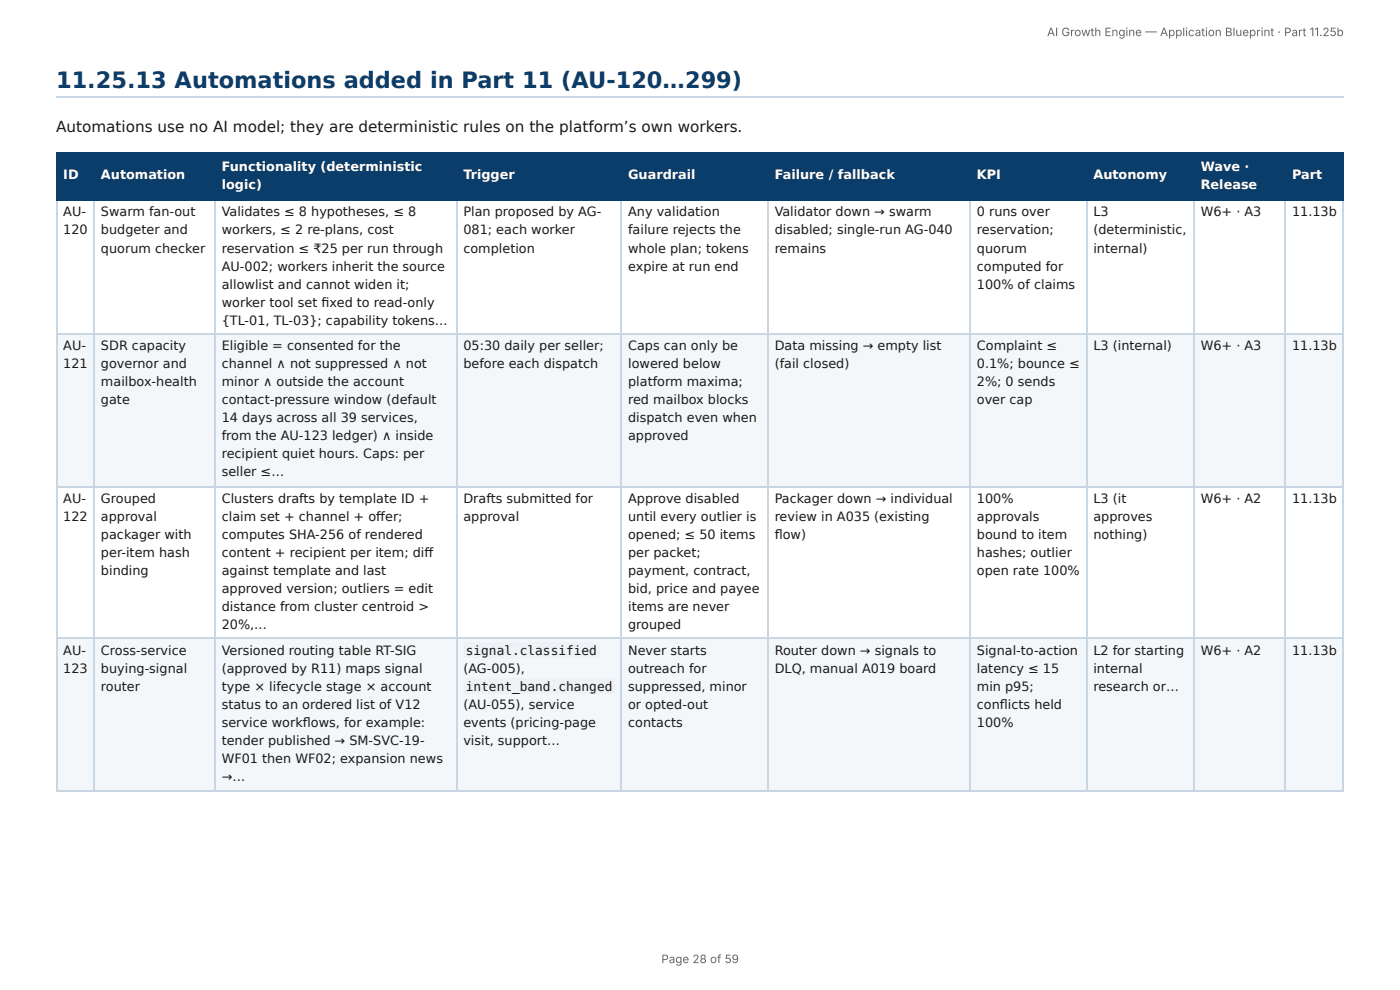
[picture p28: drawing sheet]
<svg xmlns="http://www.w3.org/2000/svg" width="297mm" height="210mm" viewBox="0 0 297 210" stroke-linecap="round" stroke-linejoin="round" font-family="sans-serif">
<defs><g id="words">
<text font-size="4.8" fill="#0b3d6b" x="11.9" y="18.6">11.25.13 Automations added in Part 11 (AU-120…299)</text>
<text font-size="3.2" fill="#1a1a1a" x="11.9" y="28.1">Automations use no AI model; they are deterministic rules on the platform’s own workers.</text>
<g font-size="2.7" fill="#fff">
<text x="13.4" y="38">ID</text>
<text x="21.5" y="38">Automation</text>
<text x="47.1" y="36.2">Functionality (deterministic</text>
<text x="47.1" y="40.1">logic)</text>
<text x="98.4" y="38">Trigger</text>
<text x="133.4" y="38">Guardrail</text>
<text x="164.5" y="38">Failure / fallback</text>
<text x="207.5" y="38">KPI</text>
<text x="232.2" y="38">Autonomy</text>
<text x="255" y="36.2">Wave ·</text>
<text x="255" y="40.1">Release</text>
<text x="274.4" y="38">Part</text>
</g>
<g font-size="2.7" fill="#1a1a1a">
<text x="13.4" y="46">AU-</text>
<text x="21.5" y="46">Swarm fan-out</text>
<text x="47.1" y="46">Validates ≤ 8 hypotheses, ≤ 8</text>
<text x="98.4" y="46">Plan proposed by AG-</text>
<text x="133.4" y="46">Any validation</text>
<text x="164.5" y="46">Validator down → swarm</text>
<text x="207.5" y="46">0 runs over</text>
<text x="232.2" y="46">L3</text>
<text x="255" y="46">W6+ · A3</text>
<text x="274.4" y="46">11.13b</text>
<text x="13.4" y="49.8">120</text>
<text x="21.5" y="49.8">budgeter and</text>
<text x="21.5" y="53.6">quorum checker</text>
<text x="47.1" y="49.8">workers, ≤ 2 re-plans, cost</text>
<text x="47.1" y="53.6">reservation ≤ ₹25 per run through</text>
<text x="98.4" y="49.8">081; each worker</text>
<text x="98.4" y="53.6">completion</text>
<text x="133.4" y="49.8">failure rejects the</text>
<text x="133.4" y="53.6">whole plan; tokens</text>
<text x="164.5" y="49.8">disabled; single-run AG-040</text>
<text x="164.5" y="53.6">remains</text>
<text x="207.5" y="49.8">reservation;</text>
<text x="207.5" y="53.6">quorum</text>
<text x="232.2" y="49.8">(deterministic,</text>
<text x="232.2" y="53.6">internal)</text>
<text x="47.1" y="57.5">AU-002; workers inherit the source</text>
<text x="133.4" y="57.5">expire at run end</text>
<text x="207.5" y="57.5">computed for</text>
<text x="47.1" y="61.3">allowlist and cannot widen it;</text>
<text x="47.1" y="65.1">worker tool set fi xed to read-only</text>
<text x="207.5" y="61.3">100% of claims</text>
<text x="47.1" y="69">{TL-01, TL-03}; capability tokens…</text>
<text x="13.4" y="74.3">AU-</text>
<text x="21.5" y="74.3">SDR capacity</text>
<text x="47.1" y="74.3">Eligible = consented for the</text>
<text x="98.4" y="74.3">05:30 daily per seller;</text>
<text x="133.4" y="74.3">Caps can only be</text>
<text x="164.5" y="74.3">Data missing → empty list</text>
<text x="207.5" y="74.3">Complaint ≤</text>
<text x="232.2" y="74.3">L3 (internal)</text>
<text x="255" y="74.3">W6+ · A3</text>
<text x="274.4" y="74.3">11.13b</text>
<text x="13.4" y="78.2">121</text>
<text x="21.5" y="78.2">governor and</text>
<text x="21.5" y="82">mailbox-health</text>
<text x="47.1" y="78.2">channel ∧ not suppressed ∧ not</text>
<text x="47.1" y="82">minor ∧ outside the account</text>
<text x="98.4" y="78.2">before each dispatch</text>
<text x="133.4" y="78.2">lowered below</text>
<text x="133.4" y="82">platform maxima;</text>
<text x="164.5" y="78.2">(fail closed)</text>
<text x="207.5" y="78.2">0.1%; bounce ≤</text>
<text x="207.5" y="82">2%; 0 sends</text>
<text x="21.5" y="85.8">gate</text>
<text x="47.1" y="85.8">contact-pressure window (default</text>
<text x="47.1" y="89.7">14 days across all 39 services,</text>
<text x="133.4" y="85.8">red mailbox blocks</text>
<text x="133.4" y="89.7">dispatch even when</text>
<text x="207.5" y="85.8">over cap</text>
<text x="47.1" y="93.5">from the AU-123 ledger) ∧ inside</text>
<text x="133.4" y="93.5">approved</text>
<text x="47.1" y="97.3">recipient quiet hours. Caps: per</text>
<text x="47.1" y="101.2">seller ≤…</text>
<text x="13.4" y="106.8">AU-</text>
<text x="21.5" y="106.8">Grouped</text>
<text x="47.1" y="106.8">Clusters drafts by template ID +</text>
<text x="98.4" y="106.8">Drafts submitted for</text>
<text x="133.4" y="106.8">Approve disabled</text>
<text x="164.5" y="106.8">Packager down → individual</text>
<text x="207.5" y="106.8">100%</text>
<text x="232.2" y="106.8">L3 (it</text>
<text x="255" y="106.8">W6+ · A2</text>
<text x="274.4" y="106.8">11.13b</text>
<text x="13.4" y="110.6">122</text>
<text x="21.5" y="110.6">approval</text>
<text x="47.1" y="110.6">claim set + channel + off er;</text>
<text x="98.4" y="110.6">approval</text>
<text x="133.4" y="110.6">until every outlier is</text>
<text x="164.5" y="110.6">review in A035 (existing</text>
<text x="207.5" y="110.6">approvals</text>
<text x="232.2" y="110.6">approves</text>
<text x="21.5" y="114.5">packager with</text>
<text x="21.5" y="118.3">per-item hash</text>
<text x="47.1" y="114.5">computes SHA-256 of rendered</text>
<text x="47.1" y="118.3">content + recipient per item; diff</text>
<text x="133.4" y="114.5">opened; ≤ 50 items</text>
<text x="133.4" y="118.3">per packet;</text>
<text x="164.5" y="114.5">fl ow)</text>
<text x="207.5" y="114.5">bound to item</text>
<text x="207.5" y="118.3">hashes; outlier</text>
<text x="232.2" y="114.5">nothing)</text>
<text x="21.5" y="122.1">binding</text>
<text x="47.1" y="122.1">against template and last</text>
<text x="47.1" y="126">approved version; outliers = edit</text>
<text x="133.4" y="122.1">payment, contract,</text>
<text x="133.4" y="126">bid, price and payee</text>
<text x="207.5" y="122.1">open rate 100%</text>
<text x="47.1" y="129.8">distance from cluster centroid &gt;</text>
<text x="133.4" y="129.8">items are never</text>
<text x="47.1" y="133.6">20%,…</text>
<text x="133.4" y="133.6">grouped</text>
<text x="13.4" y="139">AU-</text>
<text x="13.4" y="142.8">123</text>
<text x="21.5" y="139">Cross-service</text>
<text x="21.5" y="142.8">buying-signal</text>
<text x="47.1" y="139">Versioned routing table RT-SIG</text>
<text x="47.1" y="142.8">(approved by R11) maps signal</text>
<text x="98.4" y="142.8">(AG-005),</text>
<text x="98.9" y="139">signal.classified</text>
<text x="133.4" y="139">Never starts</text>
<text x="133.4" y="142.8">outreach for</text>
<text x="164.5" y="139">Router down → signals to</text>
<text x="164.5" y="142.8">DLQ, manual A019 board</text>
<text x="207.5" y="139">Signal-to-action</text>
<text x="207.5" y="142.8">latency ≤ 15</text>
<text x="232.2" y="139">L2 for starting</text>
<text x="232.2" y="142.8">internal</text>
<text x="255" y="139">W6+ · A2</text>
<text x="274.4" y="139">11.13b</text>
<text x="21.5" y="146.7">router</text>
<text x="47.1" y="146.7">type × lifecycle stage × account</text>
<text x="98.9" y="146.7">intent_band.changed</text>
<text x="133.4" y="146.7">suppressed, minor</text>
<text x="207.5" y="146.7">min p95;</text>
<text x="232.2" y="146.7">research or…</text>
<text x="47.1" y="150.5">status to an ordered list of V12</text>
<text x="47.1" y="154.3">service workfl ows, for example:</text>
<text x="98.4" y="150.5">(AU-055), service</text>
<text x="98.4" y="154.3">events (pricing-page</text>
<text x="133.4" y="150.5">or opted-out</text>
<text x="133.4" y="154.3">contacts</text>
<text x="207.5" y="150.5">confl icts held</text>
<text x="207.5" y="154.3">100%</text>
<text x="47.1" y="158.2">tender published → SM-SVC-19-</text>
<text x="47.1" y="162">WF01 then WF02; expansion news</text>
<text x="98.4" y="158.2">visit, support…</text>
<text x="47.1" y="165.8">→…</text>
</g>
<g font-size="2.5" fill="#666">
<text x="222.4" y="7.7">AI Growth Engine — Application Blueprint · Part 11.25b</text>
<text x="140.5" y="204.5">Page 28 of 59</text>
</g>
</g></defs>
<path d="M11.9 20.5h273.5" fill="none" stroke="#c9d6e3" stroke-width=".26"/>
<g fill="#0b3d6b">
<path d="M12.2 32.7h7.9v9.7h-7.9z"/>
<path d="M20.1 32.7h25.5v9.7h-25.5z"/>
<path d="M45.6 32.7h51.4v9.7h-51.4z"/>
<path d="M97 32.7h35v9.7h-35z"/>
<path d="M132 32.7h31.2v9.7h-31.2z"/>
<path d="M163.2 32.7h42.9v9.7h-42.9z"/>
<path d="M206.1 32.7h24.8v9.7h-24.8z"/>
<path d="M230.9 32.7h22.8v9.7h-22.8z"/>
<path d="M253.7 32.7h19.4v9.7h-19.4z"/>
<path d="M273.1 32.7h12.3v9.7h-12.3z"/>
</g>
<g fill="#f4f7fa">
<path d="M12.2 71h7.9v32.2h-7.9z"/>
<path d="M20.1 71h25.5v32.2h-25.5z"/>
<path d="M45.6 71h51.4v32.2h-51.4z"/>
<path d="M97 71h35v32.2h-35z"/>
<path d="M132 71h31.2v32.2h-31.2z"/>
<path d="M163.2 71h42.9v32.2h-42.9z"/>
<path d="M206.1 71h24.8v32.2h-24.8z"/>
<path d="M230.9 71h22.8v32.2h-22.8z"/>
<path d="M253.7 71h19.4v32.2h-19.4z"/>
<path d="M273.1 71h12.3v32.2h-12.3z"/>
<path d="M12.2 135.7h7.9v32.2h-7.9z"/>
<path d="M20.1 135.7h25.5v32.2h-25.5z"/>
<path d="M45.6 135.7h51.4v32.2h-51.4z"/>
<path d="M97 135.7h35v32.2h-35z"/>
<path d="M132 135.7h31.2v32.2h-31.2z"/>
<path d="M163.2 135.7h42.9v32.2h-42.9z"/>
<path d="M206.1 135.7h24.8v32.2h-24.8z"/>
<path d="M230.9 135.7h22.8v32.2h-22.8z"/>
<path d="M253.7 135.7h19.4v32.2h-19.4z"/>
<path d="M273.1 135.7h12.3v32.2h-12.3z"/>
</g>
<g fill="none" stroke="#0b3d6b" stroke-width=".26">
<path d="M11.9 32.5h273.5M12 32.4v10.2M20 32.4v10.2M45.8 32.4v10.2M97.1 32.4v10.2M131.9 32.4v10.2M163.1 32.4v10.2M206 32.4v10.2M230.8 32.4v10.2M253.5 32.4v10.2M273 32.4v10.2M285.2 32.4v10.2"/>
<path d="M11.9 42.5h273.5"/>
</g>
<g fill="none" stroke="#c9d6e3" stroke-width=".26">
<path d="M12 42.6v125.3M20 42.6v125.3M45.8 42.6v125.3M97.1 42.6v125.3M131.9 42.6v125.3M163.1 42.6v125.3M206 42.6v125.3M230.8 42.6v125.3M253.5 42.6v125.3M273 42.6v125.3M285.2 42.6v125.3M11.9 70.9h273.5"/>
<path d="M11.9 103.3h273.5M11.9 135.5h273.5M11.9 168h273.5"/>
</g>
<g fill="#eef2f6">
<path d="M98.5 136.4h28.9v3.4h-28.9z"/>
<path d="M98.5 144.1h32v3.3h-32z"/>
</g>
<use href="#words"/>
</svg>
